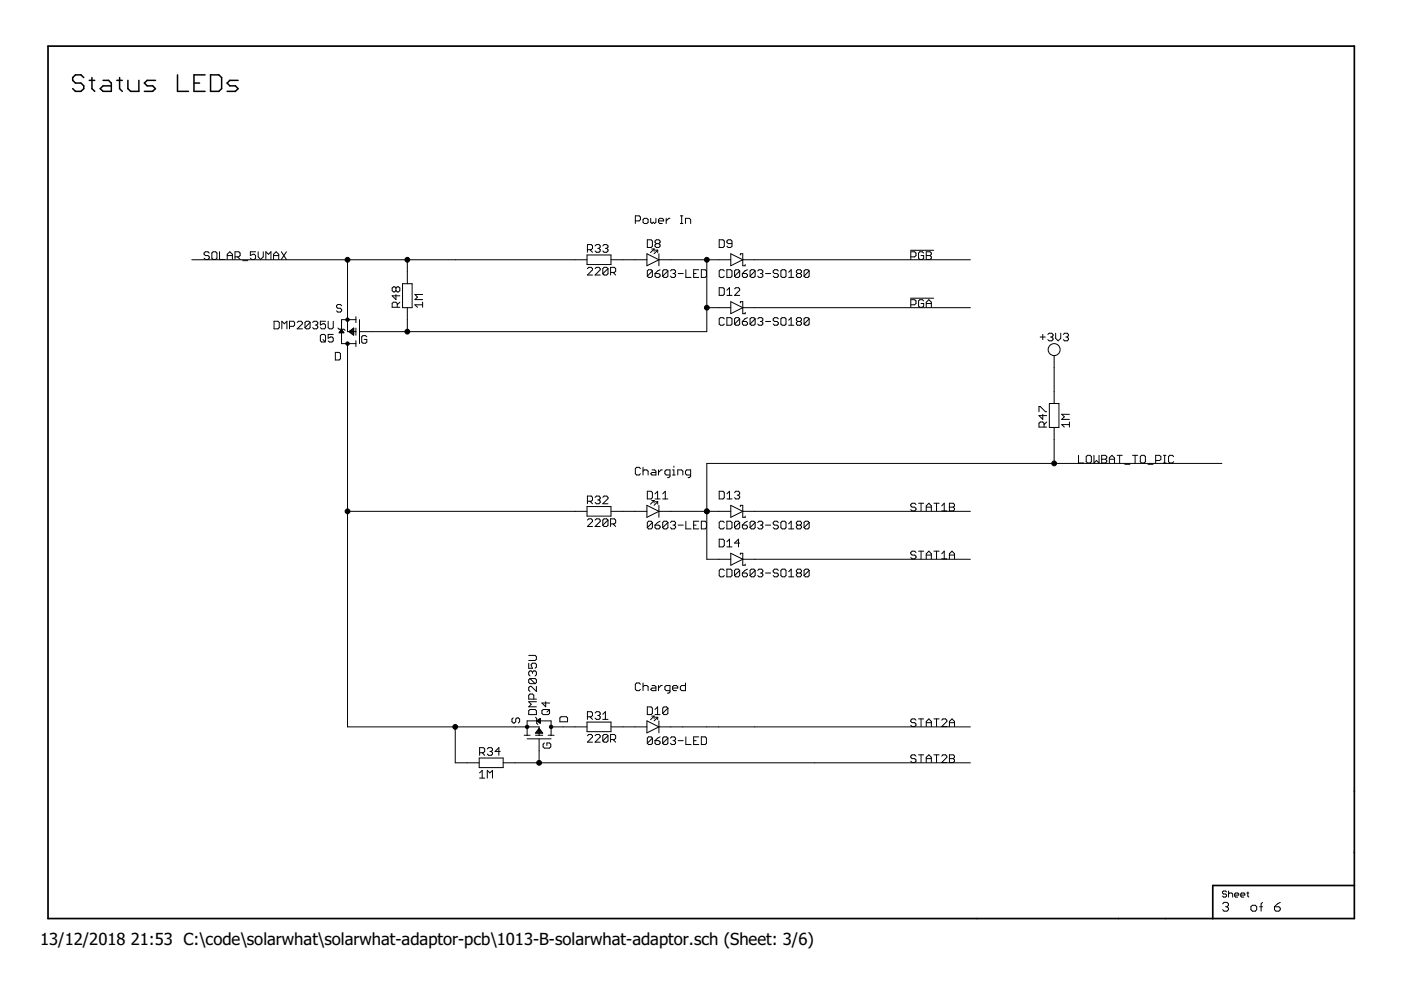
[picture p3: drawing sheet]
<svg xmlns="http://www.w3.org/2000/svg" width="297mm" height="210mm" viewBox="0 0 297 210" stroke-linecap="round" stroke-linejoin="round" font-family="sans-serif">
<defs><g id="words">
<g font-size="3.5">
<text x="8.5" y="200.4">13/12/2018</text>
<text x="27.7" y="200.4">21:53 C:\code\solarwhat\solarwhat-adaptor-pcb\1013-B-solarwhat-adaptor.sch (Sheet: 3/6)</text>
</g>
</g></defs>
<g fill="none" stroke="#000" stroke-width=".21">
<path d="M40.7 55.1h83.8M44.4 53.7l-.3-.3h-.6l-.2 .3v.2l.2 .3h.6l.3 .3v.2l-.3 .3h-.6l-.2-.3M45.2 53.4h.5l.3 .3v1l-.3 .3h-.5l-.3-.3v-1zM46.5 53.4v1.6h1.1M48.2 54.2h1.1M48.2 55v-1.1l.5-.5 .6 .5v1.1M49.8 54.5h.8l.3-.3v-.5l-.3-.3h-.8v1.6M50.4 54.5l.5 .5M51.5 55.3h1M54.2 53.4h-1.1v.8l.5-.3h.3l.3 .3v.5l-.3 .3h-.5l-.3-.3M54.7 53.4v1.1l.6 .5 .5-.5v-1.1M56.4 55v-1.6l.5 .5 .5-.5v1.6"/>
<path d="M58 54.2h1.1M58 55v-1.1l.5-.5 .6 .5v1.1M59.6 53.4l1.1 1.6M60.7 53.4l-1.1 1.6M73.7 55.1v15.2h1.8M86.4 55.1v5.1M124.5 54.1h5v2h-5zM124.5 52.9h.8l.3-.2v-.6l-.3-.2h-.8v1.6M124.5 57l.3-.3h.5l.3 .3v.2l-1.1 1.1h1.1M125.1 52.9l.5 .6M126.2 52.1l.2-.2h.6l.3 .2v.3l-.3 .3M126.2 57l.2-.3h.6l.3 .3v.2l-1.1 1.1h1.1"/>
<path d="M126.7 52.7h.3M127 52.7l.3 .2v.3l-.3 .3h-.6l-.2-.3M127.8 52.1l.3-.2h.5l.3 .2v.3l-.3 .3M128.4 52.7h.2M128.6 52.7l.3 .2v.3l-.3 .3h-.5l-.3-.3M128.9 57l-.3-.3h-.5l-.3 .3v1M128.9 57v1l-.3 .3h-.5l-.3-.3M128.9 57l-1.1 1M129.5 57.8h.8l.2-.3v-.5l-.2-.3h-.8v1.6M129.5 55.1h7.7M130 57.8l.5 .5M134.7 46.8h.8l.3-.2v-.6l-.3-.2h-.8v1.6"/>
<path d="M136.3 46.6l.3-.3h.5l.3 .3v.5l-.3 .3h-.5l-.3-.3zM137.2 53.8l2.5 1.3-2.5 1.2zM137.2 50.8h.8l.3 .3v1.1l-.3 .3h-.8zM138 46.3v.8l.2 .3 .3-.3 .3 .3 .3-.3v-.8M138.2 52.8h.5M138.3 57.4l-.3-.2h-.5l-.3 .2v1.1M138.3 57.4v1.1l-.3 .3h-.5l-.3-.3M138.3 57.4l-1.1 1.1M138.7 52.8v.5M138.7 52.8l-.8 .8M138.9 58h.8l.3 .3v.2l-.3 .3h-.6l-.2-.3zM138.9 53h.5"/>
<path d="M139.1 51.6l-.2-.2v-.3l.2-.3h.6l.3 .3v.3l-.3 .2M139.1 51.6l-.2 .3v.3l.2 .3h.6l.3-.3v-.3l-.3-.3M139.1 51.6h.6M139.4 53v.6M139.4 53l-.7 .8M139.6 46.8h1.1v-.2l-.3-.3h-.5l-.3 .3v.5l.3 .3h.5M139.7 53.8v2.5M139.7 55.1h15.2M140 57.2l-.6 .2-.5 .6M141.2 46.3v1.1M141.6 57.4l-.3-.2h-.5l-.3 .2v1.1M141.6 57.4v1.1l-.3 .3h-.5l-.3-.3"/>
<path d="M141.6 57.4l-1.1 1.1M142 46.3h-.2l-.6 .5M142.2 57.4l.2-.2h.6l.2 .2v.3l-.2 .3M142.7 58h.3M143 58l.2 .3v.2l-.2 .3h-.6l-.2-.3M143.8 58h1.1M144.3 45.8h.5M144.3 47.4h.5M144.5 45.8v1.6M145.3 47.4v-1.1h.9l.2 .3v.8M145.4 57.2v1.6h1.1M147.1 58h.5"/>
<path d="M148.1 57.2h-1v1.6h1M148.7 57.2h.8l.3 .2v1.1l-.3 .3h-.8zM149.9 55.1v15.2h-73.7M152.5 50.8h.8l.3 .3v1.1l-.3 .3h-.8zM153.6 57.4l-.3-.2h-.6l-.2 .2v1.1l.2 .3h.6l.3-.3M154.1 57.2h.8l.3 .2v1.1l-.3 .3h-.8zM154.9 53.8l2.6 1.3-2.6 1.2zM155.2 51.6h-.8l-.3-.2v-.3l.3-.3h.5l.3 .3v1.1l-.3 .3h-.5l-.3-.3M156.8 57.4l-.2-.2h-.6l-.3 .2v1.1M156.8 57.4v1.1l-.2 .3h-.6l-.3-.3M156.8 57.4l-1.1 1.1M157 54.1v-.3h.5v2.5h.5v-.2"/>
<path d="M157.4 58h.8l.3 .3v.2l-.3 .3h-.6l-.2-.3zM157.5 55.1h48.2M158.5 57.2l-.6 .2-.5 .6M160.1 57.4l-.3-.2h-.5l-.3 .2v1.1M160.1 57.4v1.1l-.3 .3h-.5l-.3-.3M160.1 57.4l-1.1 1.1M160.7 57.4l.2-.2h.6l.2 .2v.3l-.2 .3M161.2 58h.3M161.5 58l.2 .3v.2l-.2 .3h-.6l-.2-.3M162.3 58h1.1M165 57.4l-.3-.2h-.5l-.3 .2v.3l.3 .3h.5l.3 .3v.2l-.3 .3h-.5l-.3-.3M165.6 57.4l.2-.2h.6l.2 .2v1.1l-.2 .3h-.6l-.2-.3z"/>
<path d="M167.2 58.8h1.1M167.2 57.7l.5-.5v1.6M169.1 58l-.3-.3v-.3l.3-.2h.6l.2 .2v.3l-.2 .3M169.1 58l-.3 .3v.2l.3 .3h.6l.2-.3v-.2l-.2-.3M169.1 58h.6M171.6 57.4l-.3-.2h-.5l-.3 .2v1.1M171.6 57.4v1.1l-.3 .3h-.5l-.3-.3M171.6 57.4l-1.1 1.1M193 53.1h5M193.1 54.5h.8l.3-.3v-.5l-.3-.3h-.8v1.6M195.8 53.7l-.2-.3h-.6l-.2 .3v1l.2 .3h.6l.2-.3v-.5h-.5M196.4 53.4h.8l.3 .3v.2l-.3 .3 .3 .3v.2l-.3 .3h-.8z"/>
<path d="M196.4 54.2h.8M58.1 68.1h.8l.3 .3v1.1l-.3 .2h-.8zM59.8 69.7v-1.6l.5 .5 .5-.5v1.6M61.4 69.2h.8l.3-.3v-.5l-.3-.3h-.8v1.6M63 68.4l.3-.3h.5l.3 .3v.2l-1.1 1.1h1.1M65.7 68.4v1.1l-.2 .2h-.6l-.2-.2M65.7 68.4l-.2-.3h-.6l-.2 .3v1.1M65.7 68.4l-1 1.1M66.3 68.4l.3-.3h.5l.3 .3v.2l-.3 .3M66.8 68.9h.3M67.1 68.9l.3 .3v.3l-.3 .2h-.5l-.3-.2M67.9 71.2l.3-.3h.5l.3 .3v1.1l-.3 .2h-.5l-.3-.2z"/>
<path d="M68.5 72l.5 .5M69 68.1h-1.1v.8l.6-.3h.2l.3 .3v.6l-.3 .2h-.5l-.3-.2M69.6 68.1v1.4l.2 .2h.6l.3-.2v-1.4M70.7 70.9h-1.1v.8l.5-.3h.3l.3 .3v.6l-.3 .2h-.6l-.2-.2M71.1 74.7h.8l.3 .3v1.1l-.3 .2h-.8zM71.6 69.6l.3 .2h1l.3 .3M71.9 70.5h1M72 70.4h.8M72.1 70.3h.6M72.2 70.1h.4M72.3 70h.2M72.3 69.9h.2"/>
<path d="M72.4 69.8l.5 .8h-1zM72.4 64.8l-.2-.2h-.6l-.2 .2v.3l.2 .3h.6l.2 .2v.3l-.2 .3h-.6l-.2-.3M73.7 72.9v81.2h40.6v1.8M74 70.3l1-.7v1.5zM74 70.3h1M74.1 70.4h.9M74.3 70.1h.7M74.4 70.6h.6M74.5 69.9h.5M74.6 70.8h.4M74.7 69.8h.3M74.8 71h.2"/>
<path d="M74.9 69.6h.1M75.5 67.1v1.3M75.5 69.6v1.5M75.5 72.2v1.3M75.5 67.8h-3.1v5.1h3.1M76.2 67.8v5.1M77.8 71.4l-.3-.2h-.5l-.3 .2v1.1l.3 .3h.5l.3-.3v-.5h-.6M83.9 61.1l-.2-.3h-.3l-.3 .3v.5l.3 .3h.3l.2-.3M83.9 62.4v1.1l-.8-.8h1.7M83.9 61.1v.5M83.9 61.1l.3-.3h.3l.3 .3v.5l-.3 .3h-.3l-.3-.3M84.2 65.2v-.9l-.3-.2h-.5l-.3 .2v.9h1.7"/>
<path d="M84.8 64.1l-.6 .5M85.3 60.2h2.1v5h-2.1zM86.4 65.2v5.1M89.6 64.6h-1.6l.5 .6M89.6 64.1v1.1M89.6 62.4h-1.6l.5 .6-.5 .5h1.6M149.9 65.2h5M152.5 61h.8l.3 .3v1.1l-.3 .2h-.8zM153.6 67.6l-.3-.2h-.6l-.2 .2v1.1l.2 .3h.6l.3-.3M154.1 67.4h.8l.3 .2v1.1l-.3 .3h-.8zM154.1 62.6h1.1M154.1 61.5l.6-.5v1.6"/>
<path d="M154.9 64l2.6 1.2-2.6 1.3zM155.7 61.3l.3-.3h.6l.2 .3v.2l-1.1 1.1h1.1M156.8 67.6l-.2-.2h-.6l-.3 .2v1.1M156.8 67.6v1.1l-.2 .3h-.6l-.3-.3M156.8 67.6l-1.1 1.1M157 64.2v-.2h.5v2.5h.5v-.2M157.4 68.2h.8l.3 .2v.3l-.3 .3h-.6l-.2-.3zM157.5 65.2h48.2M158.5 67.4l-.6 .2-.5 .6M160.1 67.6l-.3-.2h-.5l-.3 .2v1.1M160.1 67.6v1.1l-.3 .3h-.5l-.3-.3M160.1 67.6l-1.1 1.1"/>
<path d="M160.7 67.6l.2-.2h.6l.2 .2v.3l-.2 .3M161.2 68.2h.3M161.5 68.2l.2 .2v.3l-.2 .3h-.6l-.2-.3M162.3 68.2h1.1M165 67.6l-.3-.2h-.5l-.3 .2v.3l.3 .3h.5l.3 .2v.3l-.3 .3h-.5l-.3-.3M165.6 67.6l.2-.2h.6l.2 .2v1.1l-.2 .3h-.6l-.2-.3zM167.2 67.9l.5-.5v1.6M167.2 69h1.1M169.1 68.2l-.3-.3v-.3l.3-.2h.6l.2 .2v.3l-.2 .3M169.1 68.2l-.3 .2v.3l.3 .3h.6l.2-.3v-.3l-.2-.2M169.1 68.2h.6M171.6 67.6v1.1l-.3 .3h-.5l-.3-.3"/>
<path d="M171.6 67.6l-.3-.2h-.5l-.3 .2v1.1M171.6 67.6l-1.1 1.1M193 63.2h5M193.1 64.6h.8l.3-.3v-.5l-.3-.3h-.8v1.7M195.8 63.8l-.2-.3h-.6l-.2 .3v1.1l.2 .3h.6l.2-.3v-.6h-.5M196.4 65.2v-1.1l.5-.6 .6 .6v1.1M196.4 64.3h1.1M220.5 71.5h1.1M221.1 70.9v1.1M222.2 70.9l.2-.2h.6l.3 .2v.3l-.3 .3M222.7 71.5h.3M223 71.5l.3 .2v.3l-.3 .3h-.6l-.2-.3"/>
<path d="M223.5 75.4v10.2M223.8 70.7v1l.5 .6 .6-.6v-1M225.4 70.9l.3-.2h.6l.2 .2v.3l-.2 .3M226 71.5h.3M226.3 71.5l.2 .2v.3l-.2 .3h-.6l-.3-.3M135.8 99.4l-.3-.3h-.5l-.3 .3v1l.3 .3h.5l.3-.3M136.3 99.9l.3-.3h.5l.3 .3v.8M136.3 99.1v1.6M138.2 99.6h.6l.3 .3v.8h-.9l-.2-.3 .2-.2h.9M139.6 99.6v1.1M140.4 99.6h-.3l-.5 .6M142.6 99.6h.3v1.1"/>
<path d="M142.9 98.8v.3M220.3 87.3v-1.1h.3l1 1.1h.3M221.1 87.8v1.1l-.8-.8h1.6M221.4 90.6v-.9l-.3-.2h-.5l-.3 .2v.9h1.6M221.9 89.5l-.5 .5M222.5 85.6h2v5h-2zM223.5 90.6v7.7M226.7 90h-1.6l.6 .6M226.7 89.5v1.1M226.7 87.8h-1.6l.6 .6-.6 .5h1.6M228.7 96.5v1.7h1M230.3 96.8l.3-.3h.5l.3 .3v1.1l-.3 .3h-.5l-.3-.3z"/>
<path d="M231.9 96.5v1.7l.6-.6 .5 .6v-1.7M233.6 96.5h.8l.3 .3v.3l-.3 .3 .3 .2v.3l-.3 .3h-.8zM233.6 97.4h.8M235.2 97.4h1.1M235.2 98.2v-1.1l.6-.6 .5 .6v1.1M236.9 96.5h1M237.4 96.5v1.7M238.5 98.4h1.1M240.1 96.5h1.1M240.7 96.5v1.7M242 96.5h.6l.2 .3v1.1l-.2 .3h-.6l-.2-.3v-1.1zM243.4 98.4h1.1"/>
<path d="M245 97.6h.9l.2-.2v-.6l-.2-.3h-.9v1.7M246.7 98.2h.5M246.7 96.5h.5M246.9 96.5v1.7M248.8 96.8l-.2-.3h-.6l-.2 .3v1.1l.2 .3h.6l.2-.3M259.1 98.3h-109.2v20.3h5M73.7 108.4h50.8M124.5 107.4h5v2h-5zM124.5 110.3l.3-.3h.5l.3 .3v.3l-1.1 1h1.1M124.5 106.3h.8l.3-.3v-.5l-.3-.3h-.8v1.6M125.1 106.3l.5 .5M126.2 105.5l.2-.3h.6l.3 .3v.2l-.3 .3"/>
<path d="M126.2 110.3l.2-.3h.6l.3 .3v.3l-1.1 1h1.1M126.7 106h.3M127 106l.3 .3v.2l-.3 .3h-.6l-.2-.3M127.8 105.5l.3-.3h.5l.3 .3v.2l-1.1 1.1h1.1M128.9 110.3l-.3-.3h-.5l-.3 .3v1.1M128.9 110.3v1.1l-.3 .2h-.5l-.3-.2M128.9 110.3l-1.1 1.1M129.5 111.1h.8l.2-.3v-.5l-.2-.3h-.8v1.6M129.5 108.4h7.7M130 111.1l.5 .5M137.2 107.1l2.5 1.3-2.5 1.3zM137.2 104.2h.8l.3 .2v1.1l-.3 .3h-.8z"/>
<path d="M138.2 106.1h.5M138.3 110.8l-.3-.3h-.5l-.3 .3v1.1M138.3 110.8v1.1l-.3 .2h-.5l-.3-.2M138.3 110.8l-1.1 1.1M138.7 106.1v.5M138.7 106.1l-.8 .8M138.9 111.3h.8l.3 .3v.3l-.3 .2h-.6l-.2-.2zM138.9 104.7l.5-.5v1.6M138.9 105.8h1.1M138.9 106.4h.5M139.4 106.4v.5M139.4 106.4l-.7 .7"/>
<path d="M139.7 107.1v2.6M139.7 108.4h15.2M140 110.5l-1.1 .8M140.5 105.8h1.1M140.5 104.7l.6-.5v1.6M141.6 110.8l-.3-.3h-.5l-.3 .3v1.1M141.6 110.8v1.1l-.3 .2h-.5l-.3-.2M141.6 110.8l-1.1 1.1M142 100.7h-.8l-.2-.3v-.5l.2-.3h.8v1.4l-.2 .3h-.3M142.2 110.8l.2-.3h.6l.2 .3v.3l-.2 .2M142.6 100.7h.6M142.7 111.3h.3"/>
<path d="M143 111.3l.2 .3v.3l-.2 .2h-.6l-.2-.2M143.7 100.7v-1.1h.8l.3 .3v.8M143.8 111.3h1.1M145.4 110.5v1.6h1.1M146.4 100.7h-.8l-.3-.3v-.5l.3-.3h.8v1.4l-.2 .3h-.3M147.1 111.3h.5M148.1 110.5h-1v1.6h1M148.7 110.5h.8l.3 .3v1.1l-.3 .2h-.8zM152.5 114.3h.8l.3 .3v1.1l-.3 .3h-.8zM152.5 104.2h.8l.3 .2v1.1l-.3 .3h-.8zM153.6 110.8l-.3-.3h-.6l-.2 .3v1.1l.2 .2h.6l.3-.2M154.1 110.5h.8l.3 .3v1.1l-.3 .2h-.8z"/>
<path d="M154.1 105.8h1.1M154.1 104.7l.6-.5v1.6M154.1 114.9l.6-.6v1.7M154.1 116h1.1M154.9 107.1l2.6 1.3-2.6 1.3zM154.9 117.3l2.6 1.3-2.6 1.2zM155.7 104.4l.3-.2h.6l.2 .2v.3l-.2 .3M156.3 105h.3M156.6 105l.2 .3v.2l-.2 .3h-.6l-.3-.3M156.8 110.8l-.2-.3h-.6l-.3 .3v1.1M156.8 110.8v1.1l-.2 .2h-.6l-.3-.2M156.8 110.8l-1.1 1.1"/>
<path d="M156.8 115.1h-1.1l.9-.8v1.7M157 107.4v-.3h.5v2.6h.5v-.3M157 117.6v-.3h.5v2.5h.5v-.2M157.4 111.3h.8l.3 .3v.3l-.3 .2h-.6l-.2-.2zM157.5 108.4h48.2M157.5 118.6h48.2M158.5 110.5l-.6 .3-.5 .5M160.1 110.8l-.3-.3h-.5l-.3 .3v1.1M160.1 110.8v1.1l-.3 .2h-.5l-.3-.2M160.1 110.8l-1.1 1.1M160.7 110.8l.2-.3h.6l.2 .3v.3l-.2 .2M161.2 111.3h.3"/>
<path d="M161.5 111.3l.2 .3v.3l-.2 .2h-.6l-.2-.2M162.3 111.3h1.1M165 110.8l-.3-.3h-.5l-.3 .3v.3l.3 .2h.5l.3 .3v.3l-.3 .2h-.5l-.3-.2M165.8 110.5h.6l.2 .3v1.1l-.2 .2h-.6l-.2-.2v-1.1zM167.2 112.1h1.1M167.2 111.1l.5-.6v1.6M169.1 111.3l-.3-.2v-.3l.3-.3h.6l.2 .3v.3l-.2 .2M169.1 111.3l-.3 .3v.3l.3 .2h.6l.2-.2v-.3l-.2-.3M169.1 111.3h.6M171.6 110.8l-.3-.3h-.5l-.3 .3v1.1M171.6 110.8v1.1l-.3 .2h-.5l-.3-.2M171.6 110.8l-1.1 1.1"/>
<path d="M194.2 117.1l-.3-.2h-.5l-.3 .2v.3l.3 .3h.5l.3 .2v.3l-.3 .3h-.5l-.3-.3M194.2 107l-.3-.3h-.5l-.3 .3v.3l.3 .2h.5l.3 .3v.3l-.3 .2h-.5l-.3-.2M194.8 116.9h1M194.8 106.7h1M195.3 106.7v1.6M195.3 116.9v1.6M196.4 117.7h1.1M196.4 108.3v-1l.5-.6 .6 .6v1M196.4 118.5v-1.1l.5-.5 .6 .5v1.1M196.4 107.5h1.1M198 116.9h1.1M198 106.7h1.1"/>
<path d="M198.6 106.7v1.6M198.6 116.9v1.6M199.7 118.5h1M199.7 117.4l.5-.5v1.6M199.7 107.3l.5-.6v1.6M199.7 108.3h1M201.3 117.7h1.1M201.3 106.7h.8l.3 .3v.3l-.3 .2 .3 .3v.3l-.3 .2h-.8zM201.3 118.5v-1.1l.5-.5 .6 .5v1.1M201.3 107.5h.8M112.1 139h1.4l.2 .2v.6l-.2 .2h-1.4M153.6 120.9l-.3-.2h-.6l-.2 .2v1.1l.2 .3h.6l.3-.3"/>
<path d="M154.1 120.7h.8l.3 .2v1.1l-.3 .3h-.8zM156.8 120.9l-.2-.2h-.6l-.3 .2v1.1M156.8 120.9v1.1l-.2 .3h-.6l-.3-.3M156.8 120.9l-1.1 1.1M157.4 121.5h.8l.3 .3v.2l-.3 .3h-.6l-.2-.3zM158.5 120.7l-.6 .2-.5 .6M160.1 120.9v1.1l-.3 .3h-.5l-.3-.3M160.1 120.9l-.3-.2h-.5l-.3 .2v1.1M160.1 120.9l-1.1 1.1M160.7 120.9l.2-.2h.6l.2 .2v.3l-.2 .3M161.2 121.5h.3M161.5 121.5l.2 .3v.2l-.2 .3h-.6l-.2-.3"/>
<path d="M162.3 121.5h1.1M165 120.9l-.3-.2h-.5l-.3 .2v.3l.3 .3h.5l.3 .3v.2l-.3 .3h-.5l-.3-.3M165.8 120.7h.6l.2 .2v1.1l-.2 .3h-.6l-.2-.3v-1.1zM167.2 121.2l.5-.5v1.6M167.2 122.3h1.1M169.1 121.5l-.3-.3v-.3l.3-.2h.6l.2 .2v.3l-.2 .3M169.1 121.5l-.3 .3v.2l.3 .3h.6l.2-.3v-.2l-.2-.3M169.1 121.5h.6M171.6 120.9l-.3-.2h-.5l-.3 .2v1.1M171.6 120.9v1.1l-.3 .3h-.5l-.3-.3M171.6 120.9l-1.1 1.1M96.5 154.1v7.6h5.1"/>
<path d="M101.7 159.6h.8l.3-.3v-.5l-.3-.3h-.8v1.6M102.2 159.6l.6 .5M103.3 158.8l.3-.3h.5l.3 .3v.2l-.3 .3M103.9 159.3h.2M104.1 159.3l.3 .3v.3l-.3 .2h-.5l-.3-.2M106 159.3h-1l.8-.8v1.6M108.8 152.2l-.3 .3v.5l.3 .3h.3l.2-.3v-.5l.3-.3h.3l.3 .3v.5l-.3 .3M111.1 155.9h1.3M111.8 156.7h5M111.8 155.9v-3.1h5v3.1M112.1 150.7l.3-.3h1.1l.2 .3v.8h-1.6zM112.1 140.6v1.1h.8l-.3-.6v-.2l.3-.3h.6l.2 .3v.5l-.2 .3"/>
<path d="M112.4 143.9h1.1l.2 .2v.6l-.2 .2M112.4 143.9l-.3 .2v.6l.3 .2h1.1M112.4 143.9l1.1 1M112.9 142.5l.3-.3h.3l.2 .3v.5l-.2 .3M112.9 142.5l-.3-.3h-.2l-.3 .3v.5l.3 .3M112.9 142.5v.3M113.2 148.2v-.8l-.3-.2h-.5l-.3 .2v.8h1.6M113.5 155.9h1.6M113.5 152.1l.3 .2v1.1l.2 .2M113.6 155.4h1.4M113.7 155.2h1.2M113.7 145.5v1.1l-1.1-1.1h-.2l-.3 .3v.5l.3 .3"/>
<path d="M113.7 148.8h-1.6l.5 .5-.5 .6h1.6M113.8 152.8l.8-.5v1.1zM113.8 155h1M113.9 152.9h.7M113.9 152.8h.7M114 154.9h.6M114 153h.6M114.1 152.7h.5M114.1 154.7h.4M114.2 154.6h.2M114.2 153.1h.4M114.3 152.5h.3"/>
<path d="M114.3 156.7v5M114.3 154.4l.8 1h-1.6zM114.4 153.3h.2M114.4 152.4h.2M114.9 150.7l.3-.3h1l.3 .3v.5l-.3 .3h-1l-.3-.3zM115.4 157.5l-.3 .3v.5l.3 .3h1.1l.3-.3v-.5l-.3-.3h-.5v.6M115.7 148.8v1.1l-.8-.8h1.6M116.2 155.9h1.3M116.5 150.4l-.5 .6M116.8 154.1h7.7M118.7 152.2l.3-.2h1.1l.2 .2v.8h-1.6zM124.5 153.1h5v2h-5z"/>
<path d="M124.5 152h.8l.3-.3v-.5l-.3-.3h-.8v1.6M124.5 156l.3-.3h.5l.3 .3v.3l-1.1 1.1h1.1M125.1 152l.5 .5M126.2 156l.2-.3h.6l.3 .3v.3l-1.1 1.1h1.1M126.2 151.2l.2-.3h.6l.3 .3v.2l-.3 .3M126.7 151.7h.3M127 151.7l.3 .3v.3l-.3 .2h-.6l-.2-.2M127.8 152.5h1.1M127.8 151.4l.6-.5v1.6M128.9 156v1.1l-.3 .3h-.5l-.3-.3M128.9 156l-.3-.3h-.5l-.3 .3v1.1M128.9 156l-1.1 1.1"/>
<path d="M129.5 156.8h.8l.2-.3v-.5l-.2-.3h-.8v1.7M129.5 154.1h7.7M130 156.8l.5 .6M135.8 145.1l-.3-.3h-.5l-.3 .3v1.1l.3 .2h.5l.3-.2M136.3 145.6l.3-.2h.5l.3 .2v.8M136.3 144.8v1.6M137.2 152.8l2.5 1.3-2.5 1.3zM137.2 149.9h.8l.3 .3v1l-.3 .3h-.8zM138.2 151.8h.5M138.2 145.4h.6l.3 .2v.8h-.9l-.2-.2 .2-.3h.9M138.3 156.5l-.3-.3h-.5l-.3 .3v1.1M138.3 156.5v1.1l-.3 .3h-.5l-.3-.3"/>
<path d="M138.3 156.5l-1.1 1.1M138.7 151.8l-.8 .8M138.7 151.8v.5M138.9 157h.8l.3 .3v.3l-.3 .3h-.6l-.2-.3zM138.9 151.5h1.1M138.9 150.4l.5-.5v1.6M138.9 152.1h.5M139.4 152.1l-.7 .7M139.4 152.1v.5M139.6 145.4v1M139.7 152.8v2.6M139.7 154.1h66"/>
<path d="M140 156.2l-1.1 .8M140.4 145.4h-.3l-.5 .5M141.6 156.5l-.3-.3h-.5l-.3 .3v1.1M141.6 156.5v1.1l-.3 .3h-.5l-.3-.3M141.6 150.2l-.3-.3h-.5l-.3 .3v1M141.6 150.2v1l-.3 .3h-.5l-.3-.3M141.6 156.5l-1.1 1.1M141.6 150.2l-1.1 1M142 146.4h-.8l-.2-.2v-.6l.2-.2h.8v1.3l-.2 .3h-.3M142.2 156.5l.2-.3h.6l.2 .3v.3l-.2 .2M142.6 145.9h1.1v-.3l-.3-.2h-.5l-.3 .2v.6l.3 .2h.5M142.7 157h.3"/>
<path d="M143 157l.2 .3v.3l-.2 .3h-.6l-.2-.3M143.8 157h1.1M145.3 144.8v1.6h-.8l-.2-.2v-.6l.2-.2h.8M145.4 156.2v1.7h1.1M147.1 157h.5M148.1 156.2h-1v1.7h1M148.7 156.2h.8l.3 .3v1.1l-.3 .3h-.8zM194.2 152.7l-.3-.3h-.5l-.3 .3v.3l.3 .2h.5l.3 .3v.3l-.3 .3h-.5l-.3-.3M194.8 152.4h1M195.3 152.4v1.7M196.4 154.1v-1.1l.5-.6 .6 .6v1.1M196.4 153.2h1.1"/>
<path d="M198 152.4h1.1M198.6 152.4v1.7M199.7 152.7l.2-.3h.6l.2 .3v.3l-1 1.1h1M201.3 154.1v-1.1l.5-.6 .6 .6v1.1M201.3 153.2h1.1M101.6 160.7h5.1v2.1h-5.1zM101.7 163.9l.5-.6v1.7M101.7 165h1.1M103.3 165v-1.7l.6 .6 .5-.6v1.7M106.7 161.7h99M194.2 160.3l-.3-.3h-.5l-.3 .3v.3l.3 .2h.5l.3 .3v.3l-.3 .3h-.5l-.3-.3M194.8 160h1"/>
<path d="M195.3 160v1.7M196.4 161.7v-1.1l.5-.6 .6 .6v1.1M196.4 160.8h1.1M198 160h1.1M198.6 160v1.7M199.7 160.3l.2-.3h.6l.2 .3v.3l-1 1.1h1M201.3 160h.8l.3 .3v.3l-.3 .2 .3 .3v.3l-.3 .3h-.8zM201.3 160.8h.8M259.2 191.6l.3-.3h.6l.4 .3v.3l-.4 .4M259.8 192.3h.3M260.1 189.1l-.3-.2h-.4l-.2 .2 .2 .4h.4l.3 .3-.3 .4h-.4l-.2-.2M260.1 192.3l.4 .3v.3l-.4 .3h-.6l-.3-.3"/>
<path d="M260.5 188.9v1.3M260.5 189.5l.2-.2h.4l.2 .2v.7M261.8 189.8h.8l-.2-.5h-.4l-.2 .2v.5l.2 .2h.4M263.1 189.8h.8l-.2-.5h-.4l-.2 .2v.5l.2 .2h.4M264.4 189.3h.4M264.6 189.1v.9l.2 .2M265.2 192.3l.3-.4h.6l.3 .4v.6l-.3 .3h-.6l-.3-.3zM267.1 192.3h.6M267.7 191.3l-.3 .3v1.6M270.2 192.3h.9l.3 .3v.3l-.3 .3h-.6l-.3-.3zM271.4 191.3l-.6 .3-.6 .7"/>
<circle cx="223.5" cy="74.1" r="1.27"/>
</g>
<g fill="none" stroke="#000" stroke-width=".32">
<path d="M17.8 16.4l-.6-.5h-1.2l-.6 .5v.6l.6 .6h1.2l.6 .6v.6l-.6 .6h-1.2l-.6-.6M18.9 17h1.2M19.5 16.4v2.4l.6 .6M21.8 17h1.2l.6 .6v1.8h-1.8l-.5-.6 .5-.6h1.8M24.8 17h1.1M25.4 16.4v2.4l.5 .6M27.1 17v1.8l.6 .6h1.7v-2.4M33 17h-1.8l-.6 .6 .6 .6h1.2l.6 .6-.6 .6h-1.8M37.6 15.9v3.5h2.4M41.1 17.6h1.2M43.5 15.9h-2.4v3.5h2.4M44.6 15.9h1.8l.6 .5v2.4l-.6 .6h-1.8z"/>
<path d="M50.5 17h-1.8l-.5 .6 .5 .6h1.2l.6 .6-.6 .6h-1.7"/>
</g>
<g fill="#000" stroke="#000" stroke-width=".21">
<circle cx="73.7" cy="55.1" r=".51"/>
<circle cx="86.4" cy="55.1" r=".51"/>
<circle cx="149.9" cy="55.1" r=".51"/>
<circle cx="73.7" cy="72.9" r=".36"/>
<circle cx="73.7" cy="67.8" r=".36"/>
<circle cx="86.4" cy="70.3" r=".51"/>
<circle cx="149.9" cy="65.2" r=".51"/>
<circle cx="223.5" cy="98.3" r=".51"/>
<circle cx="73.7" cy="108.4" r=".51"/>
<circle cx="149.9" cy="108.4" r=".51"/>
<circle cx="96.5" cy="154.1" r=".51"/>
<circle cx="111.8" cy="154.1" r=".36"/>
<circle cx="116.8" cy="154.1" r=".36"/>
<circle cx="114.3" cy="161.7" r=".51"/>
</g>
<path d="M10.2 9.8h276.9v185h-276.9zM287.1 187.7h-30v7.1" fill="none" stroke="#000" stroke-width=".36"/>
<use href="#words"/>
</svg>
